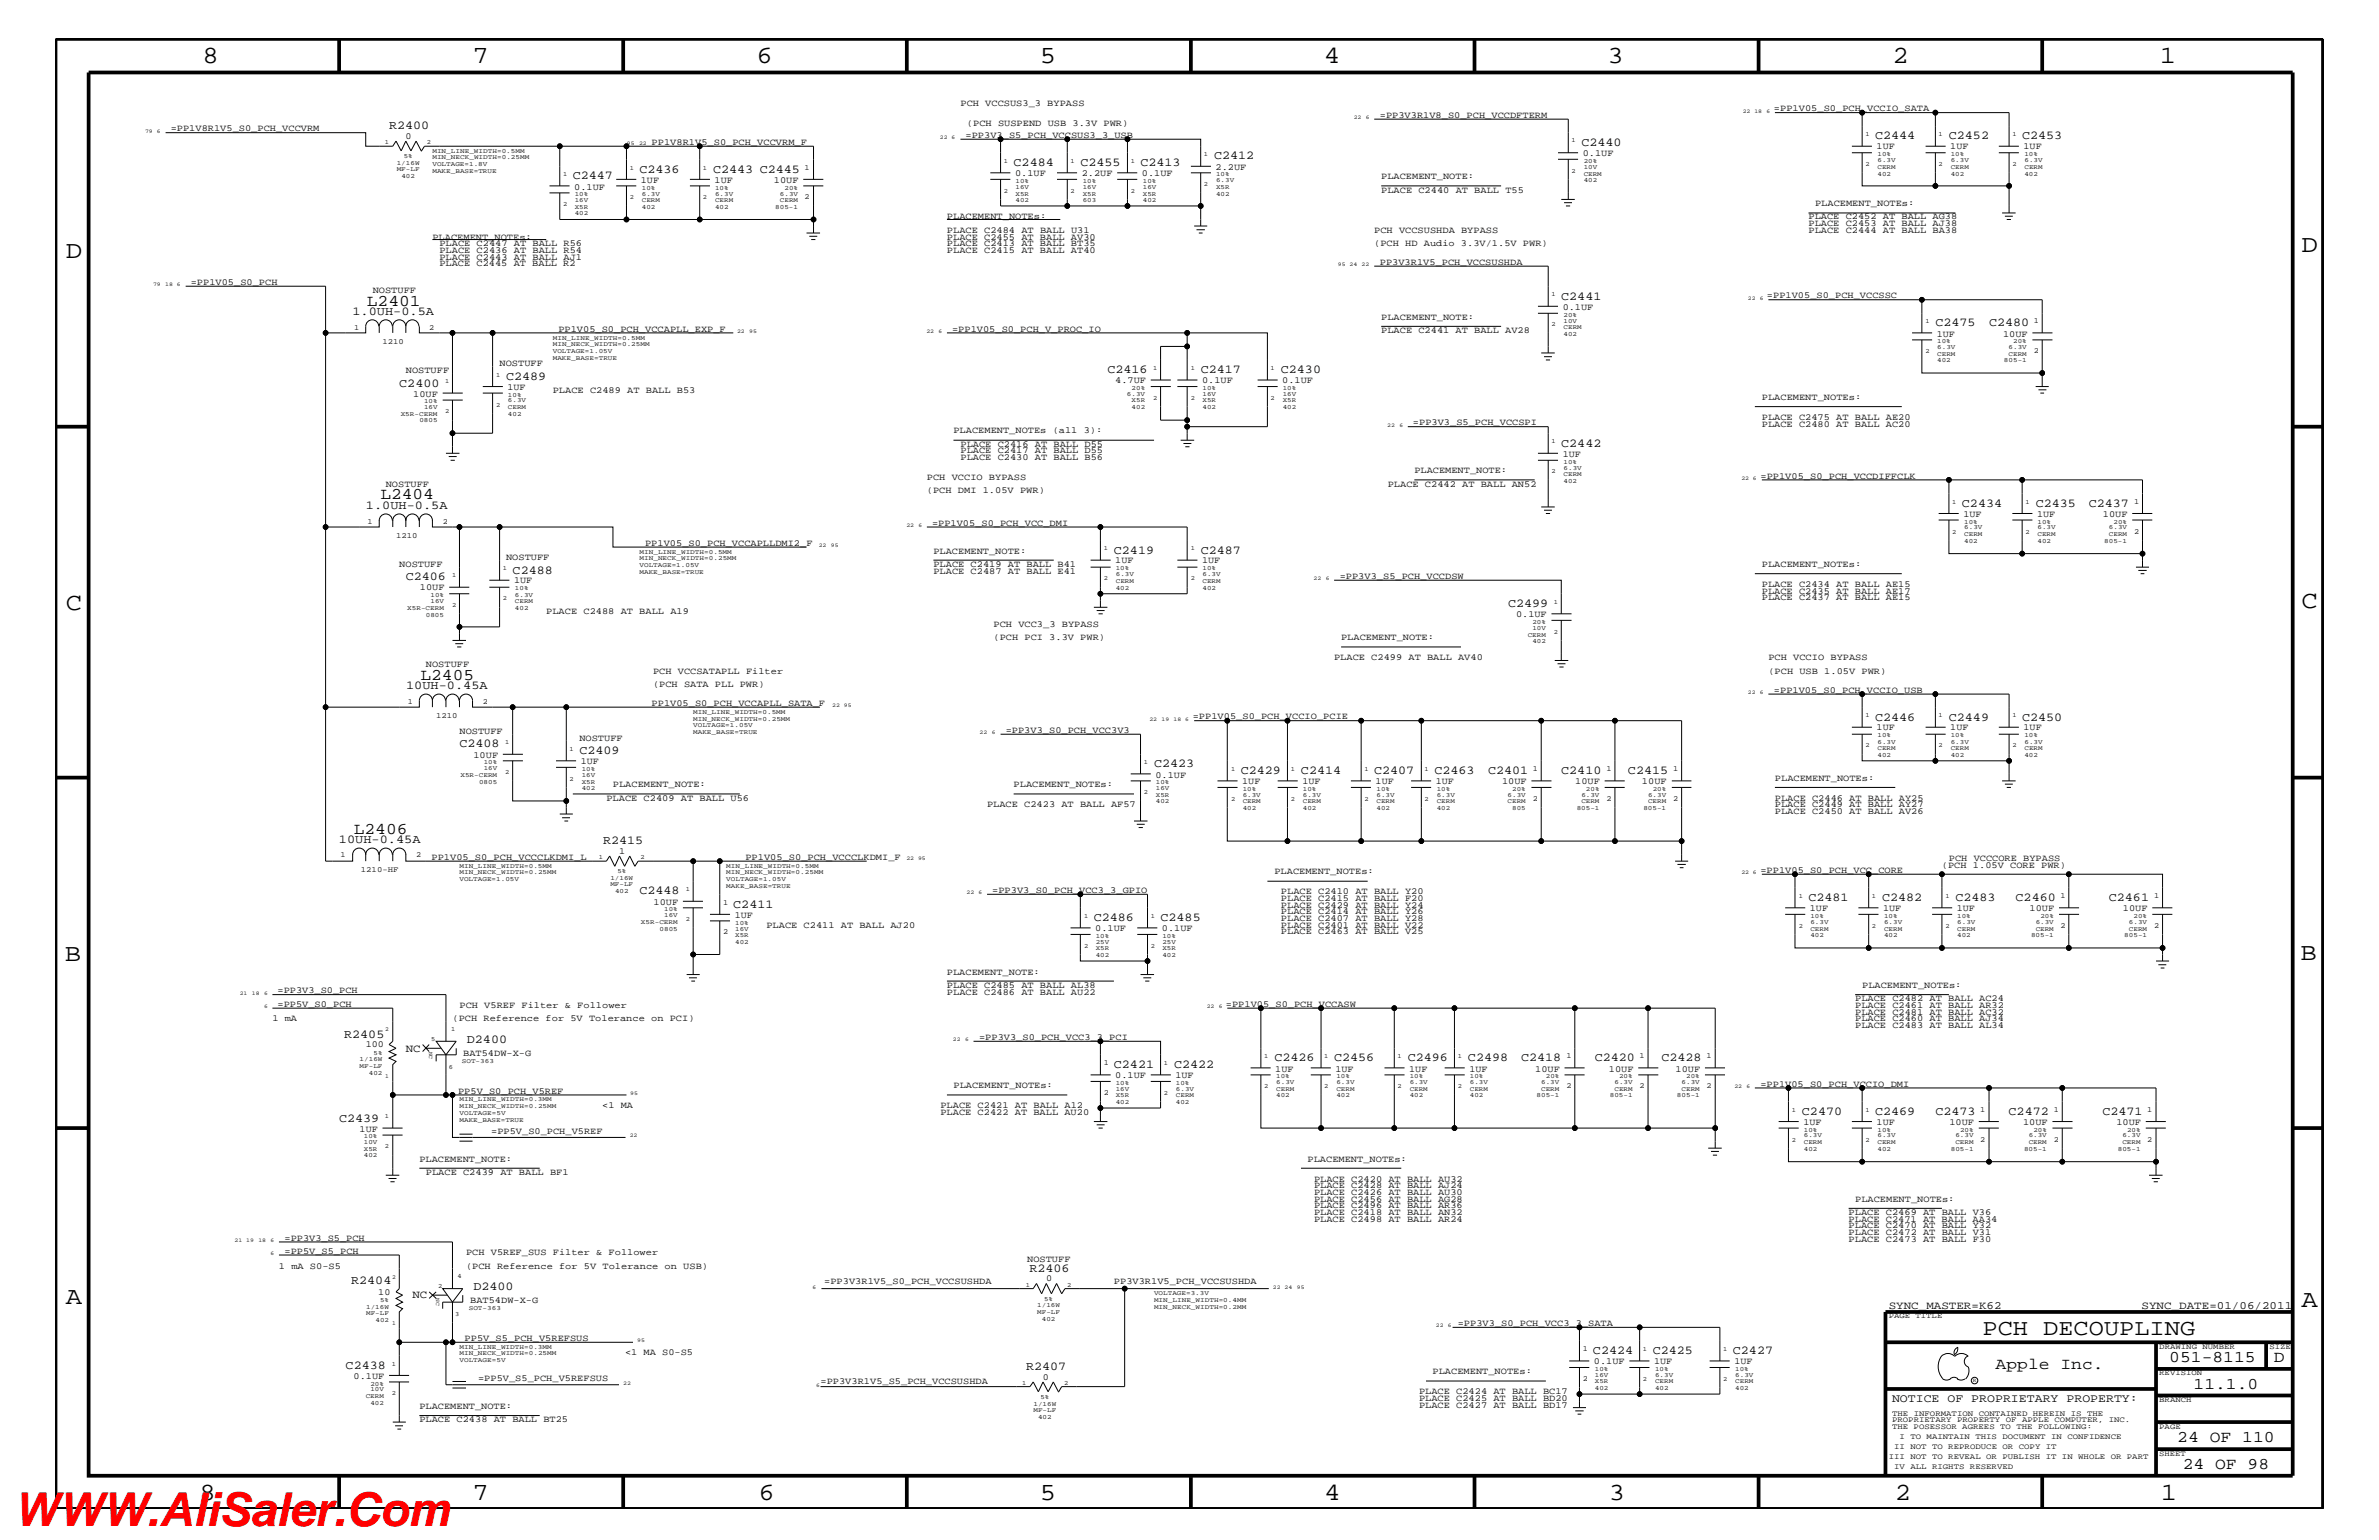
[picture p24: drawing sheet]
<svg xmlns="http://www.w3.org/2000/svg" width="432mm" height="279mm" viewBox="0 0 432 279" stroke-linecap="round" stroke-linejoin="round" font-family="sans-serif">
<defs><g id="words">
<text font-size="8.5" fill="#f00" x="2.5" y="276.8">WWW.AliSaler.Com</text>
<g font-size="4.5">
<text x="36.7" y="11.5">8</text>
<text x="85.8" y="11.5">7</text>
<text x="137.3" y="11.5">6</text>
<text x="188.7" y="11.5">5</text>
<text x="240.3" y="11.5">4</text>
<text x="291.8" y="11.5">3</text>
<text x="343.5" y="11.5">2</text>
<text x="392" y="11.5">1</text>
<text x="11.9" y="46.8">D</text>
<text x="417.8" y="45.7">D</text>
<text x="11.9" y="110.6">C</text>
<text x="417.7" y="110.3">C</text>
<text x="11.8" y="174.3">B</text>
<text x="417.6" y="174.2">B</text>
<text x="11.9" y="236.7">A</text>
<text x="417.7" y="237.1">A</text>
<text x="36.2" y="272.1">8</text>
<text x="85.8" y="272.1">7</text>
<text x="137.7" y="272.1">6</text>
<text x="188.7" y="272.1">5</text>
<text x="240.4" y="272.1">4</text>
<text x="292" y="272.1">3</text>
<text x="343.9" y="272.1">2</text>
<text x="392.2" y="272.1">1</text>
</g>
<text font-size="4.1" x="359.8" y="242.3">PCH DECOUPLING</text>
<g font-size="3">
<text x="66.6" y="55.5">L2401</text>
<text x="69" y="90.6">L2404</text>
<text x="76.3" y="123.4">L2405</text>
<text x="64.2" y="151.2">L2406</text>
<text x="362.2" y="248.4">Apple Inc.</text>
<text x="393.7" y="247.1">051-8115</text>
<text x="398.1" y="252">11.1.0</text>
<text x="412.7" y="247.1">D</text>
<text x="395.2" y="261.6">24 OF 110</text>
<text x="396.2" y="266.6">24 OF 98</text>
</g>
<g font-size="2.2">
<text x="70.6" y="23.5">R2400</text>
<text x="220.4" y="28.9">C2412</text>
<text x="287" y="26.5">C2440</text>
<text x="340.4" y="25.3">C2444</text>
<text x="353.7" y="25.3">C2452</text>
<text x="367" y="25.3">C2453</text>
<text x="104" y="32.5">C2447</text>
<text x="116.1" y="31.4">C2436</text>
<text x="129.5" y="31.4">C2443 C2445</text>
<text x="184" y="30.2">C2484</text>
<text x="196.1" y="30.2">C2455</text>
<text x="207" y="30.2">C2413</text>
<text x="64" y="57.2">1.0UH-0.5A</text>
<text x="283.4" y="54.4">C2441</text>
<text x="351.3" y="59.2">C2475</text>
<text x="361" y="59.2">C2480</text>
<text x="72.5" y="70.1">C2400</text>
<text x="91.9" y="68.9">C2489</text>
<text x="201" y="67.7">C2416</text>
<text x="217.9" y="67.7">C2417</text>
<text x="232.5" y="67.7">C2430</text>
<text x="283.4" y="81.1">C2442</text>
<text x="66.4" y="92.3">1.0UH-0.5A</text>
<text x="356.1" y="92">C2434</text>
<text x="369.5" y="92">C2435</text>
<text x="379.1" y="92">C2437</text>
<text x="202.2" y="100.4">C2419</text>
<text x="217.9" y="100.4">C2487</text>
<text x="73.7" y="105.3">C2406</text>
<text x="93" y="104.1">C2488</text>
<text x="273.7" y="110.2">C2499</text>
<text x="73.7" y="125.1">10UH-0.45A</text>
<text x="340.4" y="130.8">C2446</text>
<text x="353.7" y="130.8">C2449</text>
<text x="367" y="130.8">C2450</text>
<text x="83.4" y="135.6">C2408</text>
<text x="105.2" y="136.8">C2409</text>
<text x="209.5" y="139.2">C2423</text>
<text x="225.2" y="140.4">C2429</text>
<text x="236.1" y="140.4">C2414</text>
<text x="249.4" y="140.4">C2407</text>
<text x="260.3" y="140.4">C2463</text>
<text x="270.1" y="140.4">C2401</text>
<text x="283.4" y="140.4">C2410</text>
<text x="295.5" y="140.4">C2415</text>
<text x="61.5" y="152.9">10UH-0.45A</text>
<text x="109.5" y="153.2">R2415</text>
<text x="116.1" y="162.2">C2448</text>
<text x="133.1" y="164.7">C2411</text>
<text x="198.5" y="167.1">C2486</text>
<text x="210.7" y="167.1">C2485</text>
<text x="328.3" y="163.5">C2481</text>
<text x="341.6" y="163.5">C2482</text>
<text x="354.9" y="163.5">C2483</text>
<text x="365.8" y="163.5">C2460</text>
<text x="382.8" y="163.5">C2461</text>
<text x="62.5" y="188.2">R2405</text>
<text x="84.8" y="189.2">D2400</text>
<text x="202.2" y="193.7">C2421</text>
<text x="213.1" y="193.7">C2422</text>
<text x="231.3" y="192.6">C2426</text>
<text x="242.1" y="192.6">C2456</text>
<text x="255.5" y="192.6">C2496</text>
<text x="266.4" y="192.6">C2498</text>
<text x="276.1" y="192.6">C2418</text>
<text x="289.5" y="192.6">C2420</text>
<text x="301.6" y="192.6">C2428</text>
<text x="61.6" y="203.5">C2439</text>
<text x="327.1" y="202.3">C2470</text>
<text x="340.4" y="202.3">C2469</text>
<text x="351.3" y="202.3">C2473</text>
<text x="364.6" y="202.3">C2472</text>
<text x="381.6" y="202.3">C2471</text>
<text x="63.8" y="233">R2404</text>
<text x="186.9" y="230.7">R2406</text>
<text x="85.9" y="234">D2400</text>
<text x="289.1" y="245.6">C2424</text>
<text x="300" y="245.6">C2425</text>
<text x="314.5" y="245.6">C2427</text>
<text x="62.7" y="248.4">C2438</text>
<text x="186.3" y="248.6">R2407</text>
</g>
<text font-size="2.1" x="343.4" y="254.4">NOTICE OF PROPRIETARY PROPERTY:</text>
<g font-size="2">
<text x="73.7" y="190.8">NC</text>
<text x="74.8" y="235.6">NC</text>
<text x="342.8" y="237.4">SYNC_MASTER=K62</text>
<text x="388.7" y="237.4">SYNC_DATE=01/06/2011</text>
</g>
<g font-size="1.7">
<text x="31" y="23.8">=PP1V8R1V5_S0_PCH_VCCVRM</text>
<text x="174.3" y="19.2">PCH VCCSUS3_3 BYPASS</text>
<text x="175.5" y="22.9">(PCH SUSPEND USB 3.3V PWR)</text>
<text x="250.4" y="21.4">=PP3V3R1V8_S0_PCH_VCCDFTERM</text>
<text x="322" y="20.2">=PP1V05_S0_PCH_VCCIO_SATA</text>
<text x="73.6" y="25.2">0</text>
<text x="118.3" y="26.3">PP1V8R1V5_S0_PCH_VCCVRM_F</text>
<text x="175.3" y="25">=PP3V3_S5_PCH_VCCSUS3_3_USB</text>
<text x="287.3" y="28.3">0.1UF</text>
<text x="340.6" y="27.1">1UF</text>
<text x="354" y="27.1">1UF</text>
<text x="367.3" y="27.1">1UF</text>
<text x="104.2" y="34.4">0.1UF</text>
<text x="116.3" y="33.1">1UF</text>
<text x="129.7" y="33.1">1UF</text>
<text x="140.5" y="33.1">10UF</text>
<text x="184.2" y="31.9">0.1UF</text>
<text x="196.3" y="31.9">2.2UF</text>
<text x="207.3" y="31.9">0.1UF</text>
<text x="220.6" y="30.8">2.2UF</text>
<text x="250.7" y="32.5">PLACEMENT_NOTE:</text>
<text x="250.7" y="35">PLACE C2440 AT BALL T55</text>
<text x="171.9" y="39.8">PLACEMENT_NOTEs:</text>
<text x="328.3" y="39.8">PLACE C2452 AT BALL AG38</text>
<text x="328.3" y="41">PLACE C2453 AT BALL AJ38</text>
<text x="329.4" y="37.4">PLACEMENT_NOTEs:</text>
<text x="78.5" y="43.5">PLACEMENT_NOTEs:</text>
<text x="79.8" y="47.1">PLACE C2443 AT BALL AJ1</text>
<text x="79.8" y="45.9">PLACE C2436 AT BALL R54</text>
<text x="79.8" y="44.6">PLACE C2447 AT BALL R56</text>
<text x="171.9" y="44.6">PLACE C2413 AT BALL BT35</text>
<text x="171.9" y="43.5">PLACE C2455 AT BALL AV30</text>
<text x="171.9" y="42.3">PLACE C2484 AT BALL U31</text>
<text x="171.9" y="45.9">PLACE C2415 AT BALL AT40</text>
<text x="249.4" y="44.6">(PCH HD Audio 3.3V/1.5V PWR)</text>
<text x="249.4" y="42.3">PCH VCCSUSHDA BYPASS</text>
<text x="328.3" y="42.3">PLACE C2444 AT BALL BA38</text>
<text x="34.6" y="51.7">=PP1V05_S0_PCH</text>
<text x="67.6" y="53.2">NOSTUFF</text>
<text x="79.8" y="48.3">PLACE C2445 AT BALL R2</text>
<text x="250.4" y="48">PP3V3R1V5_PCH_VCCSUSHDA</text>
<text x="250.7" y="58">PLACEMENT_NOTE:</text>
<text x="283.6" y="56.2">0.1UF</text>
<text x="320.7" y="54.1">=PP1V05_S0_PCH_VCCSSC</text>
<text x="101.3" y="60.2">PP1V05_S0_PCH_VCCAPLL_EXP_F</text>
<text x="172.8" y="60.2">=PP1V05_S0_PCH_V_PROC_IO</text>
<text x="250.7" y="60.4">PLACE C2441 AT BALL AV28</text>
<text x="351.5" y="61.1">1UF</text>
<text x="363.6" y="61.1">10UF</text>
<text x="73.7" y="67.7">NOSTUFF</text>
<text x="75" y="72">10UF</text>
<text x="90.7" y="66.5">NOSTUFF</text>
<text x="92.1" y="70.7">1UF</text>
<text x="100.3" y="71.3">PLACE C2489 AT BALL B53</text>
<text x="202.4" y="69.5">4.7UF</text>
<text x="218.2" y="69.5">0.1UF</text>
<text x="232.7" y="69.5">0.1UF</text>
<text x="256.5" y="77.2">=PP3V3_S5_PCH_VCCSPI</text>
<text x="319.8" y="72.6">PLACEMENT_NOTEs:</text>
<text x="319.8" y="77.4">PLACE C2480 AT BALL AC20</text>
<text x="319.8" y="76.2">PLACE C2475 AT BALL AE20</text>
<text x="173.1" y="78.6">PLACEMENT_NOTEs (all 3):</text>
<text x="174.3" y="82.2">PLACE C2417 AT BALL D55</text>
<text x="174.3" y="81.1">PLACE C2416 AT BALL D55</text>
<text x="174.3" y="83.5">PLACE C2430 AT BALL B56</text>
<text x="283.6" y="82.8">1UF</text>
<text x="70" y="88.3">NOSTUFF</text>
<text x="168.2" y="89.5">(PCH DMI 1.05V PWR)</text>
<text x="168.2" y="87.1">PCH VCCIO BYPASS</text>
<text x="251.9" y="88.3">PLACE C2442 AT BALL AN52</text>
<text x="256.7" y="85.9">PLACEMENT_NOTE:</text>
<text x="319.5" y="86.9">=PP1V05_S0_PCH_VCCDIFFCLK</text>
<text x="169.2" y="95.4">=PP1V05_S0_PCH_VCC_DMI</text>
<text x="356.4" y="93.8">1UF</text>
<text x="369.7" y="93.8">1UF</text>
<text x="381.7" y="93.8">10UF</text>
<text x="91.9" y="101.6">NOSTUFF</text>
<text x="117.1" y="99">PP1V05_S0_PCH_VCCAPLLDMI2_F</text>
<text x="169.4" y="100.4">PLACEMENT_NOTE:</text>
<text x="72.5" y="102.9">NOSTUFF</text>
<text x="76.2" y="107.1">10UF</text>
<text x="93.3" y="105.9">1UF</text>
<text x="169.4" y="102.9">PLACE C2419 AT BALL B41</text>
<text x="169.4" y="104.1">PLACE C2487 AT BALL E41</text>
<text x="202.4" y="102.2">1UF</text>
<text x="218.2" y="102.2">1UF</text>
<text x="243.2" y="105">=PP3V3_S5_PCH_VCCDSW</text>
<text x="319.8" y="102.9">PLACEMENT_NOTEs:</text>
<text x="319.8" y="107.7">PLACE C2435 AT BALL AE17</text>
<text x="319.8" y="106.5">PLACE C2434 AT BALL AE15</text>
<text x="99.1" y="111.4">PLACE C2488 AT BALL A19</text>
<text x="180.3" y="113.7">PCH VCC3_3 BYPASS</text>
<text x="275.2" y="112">0.1UF</text>
<text x="319.8" y="108.9">PLACE C2437 AT BALL AE15</text>
<text x="180.3" y="116.2">(PCH PCI 3.3V PWR)</text>
<text x="242.1" y="119.8">PLACE C2499 AT BALL AV40</text>
<text x="243.4" y="116.2">PLACEMENT_NOTE:</text>
<text x="321" y="119.8">PCH VCCIO BYPASS</text>
<text x="77.3" y="121">NOSTUFF</text>
<text x="118.5" y="122.3">PCH VCCSATAPLL Filter</text>
<text x="118.5" y="124.7">(PCH SATA PLL PWR)</text>
<text x="321" y="122.3">(PCH USB 1.05V PWR)</text>
<text x="322" y="125.7">=PP1V05_S0_PCH_VCCIO_USB</text>
<text x="118.3" y="128">PP1V05_S0_PCH_VCCAPLL_SATA_F</text>
<text x="216.5" y="130.5">=PP1V05_S0_PCH_VCCIO_PCIE</text>
<text x="83.4" y="133.2">NOSTUFF</text>
<text x="85.9" y="137.4">10UF</text>
<text x="105.2" y="134.4">NOSTUFF</text>
<text x="182.5" y="133">=PP3V3_S0_PCH_VCC3V3</text>
<text x="340.6" y="132.5">1UF</text>
<text x="354" y="132.5">1UF</text>
<text x="367.3" y="132.5">1UF</text>
<text x="105.4" y="138.6">1UF</text>
<text x="111.3" y="142.9">PLACEMENT_NOTE:</text>
<text x="184" y="142.9">PLACEMENT_NOTEs:</text>
<text x="209.7" y="141.1">0.1UF</text>
<text x="225.5" y="142.3">1UF</text>
<text x="236.4" y="142.3">1UF</text>
<text x="249.7" y="142.3">1UF</text>
<text x="260.6" y="142.3">1UF</text>
<text x="272.6" y="142.3">10UF</text>
<text x="285.9" y="142.3">10UF</text>
<text x="298" y="142.3">10UF</text>
<text x="322.2" y="141.7">PLACEMENT_NOTEs:</text>
<text x="110.1" y="145.3">PLACE C2409 AT BALL U56</text>
<text x="179.2" y="146.5">PLACE C2423 AT BALL AF57</text>
<text x="322.2" y="147.7">PLACE C2450 AT BALL AV26</text>
<text x="322.2" y="146.5">PLACE C2449 AT BALL AY27</text>
<text x="322.2" y="145.3">PLACE C2446 AT BALL AY25</text>
<text x="78.3" y="156">PP1V05_S0_PCH_VCCCLKDMI_L</text>
<text x="112.4" y="154.9">1</text>
<text x="135.3" y="156">PP1V05_S0_PCH_VCCCLKDMI_F</text>
<text x="180.1" y="162">=PP3V3_S0_PCH_VCC3_3_GPIO</text>
<text x="231.3" y="158.6">PLACEMENT_NOTEs:</text>
<text x="319.5" y="158.4">=PP1V05_S0_PCH_VCC_CORE</text>
<text x="352.5" y="157.4">(PCH 1.05V CORE PWR)</text>
<text x="353.7" y="156.2">PCH VCCCORE BYPASS</text>
<text x="118.6" y="164.1">10UF</text>
<text x="133.3" y="166.5">1UF</text>
<text x="232.5" y="162.2">PLACE C2410 AT BALL Y20</text>
<text x="232.5" y="165.9">PLACE C2414 AT BALL Y26</text>
<text x="232.5" y="167.1">PLACE C2407 AT BALL Y28</text>
<text x="232.5" y="163.5">PLACE C2415 AT BALL F20</text>
<text x="232.5" y="164.7">PLACE C2429 AT BALL Y24</text>
<text x="328.5" y="165.3">1UF</text>
<text x="341.8" y="165.3">1UF</text>
<text x="355.2" y="165.3">1UF</text>
<text x="368.4" y="165.3">10UF</text>
<text x="385.3" y="165.3">10UF</text>
<text x="139.1" y="168.3">PLACE C2411 AT BALL AJ20</text>
<text x="198.8" y="168.9">0.1UF</text>
<text x="210.9" y="168.9">0.1UF</text>
<text x="232.5" y="169.5">PLACE C2463 AT BALL V25</text>
<text x="232.5" y="168.3">PLACE C2401 AT BALL V22</text>
<text x="171.9" y="176.8">PLACEMENT_NOTE:</text>
<text x="171.9" y="179.3">PLACE C2485 AT BALL AL38</text>
<text x="338" y="179.3">PLACEMENT_NOTEs:</text>
<text x="49.4" y="185.3">1 mA</text>
<text x="50.4" y="182.7">=PP5V_S0_PCH</text>
<text x="50.4" y="180.2">=PP3V3_S0_PCH</text>
<text x="82.1" y="185.3">(PCH Reference for 5V Tolerance on PCI)</text>
<text x="83.4" y="182.9">PCH V5REF Filter &amp; Follower</text>
<text x="171.9" y="180.5">PLACE C2486 AT BALL AU22</text>
<text x="222.5" y="182.7">=PP1V05_S0_PCH_VCCASW</text>
<text x="336.7" y="182.9">PLACE C2461 AT BALL AR32</text>
<text x="336.7" y="185.3">PLACE C2460 AT BALL AJ34</text>
<text x="336.7" y="181.6">PLACE C2482 AT BALL AC24</text>
<text x="336.7" y="184.1">PLACE C2481 AT BALL AC32</text>
<text x="66.4" y="190">100</text>
<text x="84.1" y="191.6">BAT54DW-X-G</text>
<text x="177.7" y="188.7">=PP3V3_S0_PCH_VCC3_3_PCI</text>
<text x="336.7" y="186.5">PLACE C2483 AT BALL AL34</text>
<text x="173.1" y="197.4">PLACEMENT_NOTEs:</text>
<text x="202.4" y="195.6">0.1UF</text>
<text x="213.4" y="195.6">1UF</text>
<text x="231.5" y="194.4">1UF</text>
<text x="242.4" y="194.4">1UF</text>
<text x="255.8" y="194.4">1UF</text>
<text x="266.7" y="194.4">1UF</text>
<text x="278.6" y="194.4">10UF</text>
<text x="292" y="194.4">10UF</text>
<text x="304.1" y="194.4">10UF</text>
<text x="319.5" y="197.2">=PP1V05_S0_PCH_VCCIO_DMI</text>
<text x="83.1" y="198.4">PP5V_S0_PCH_V5REF</text>
<text x="109.3" y="201">&lt;1 MA</text>
<text x="170.7" y="201">PLACE C2421 AT BALL A12</text>
<text x="170.7" y="202.3">PLACE C2422 AT BALL AU20</text>
<text x="65.3" y="205.3">1UF</text>
<text x="89.2" y="205.7">=PP5V_S0_PCH_V5REF</text>
<text x="327.3" y="204.1">1UF</text>
<text x="340.6" y="204.1">1UF</text>
<text x="353.8" y="204.1">10UF</text>
<text x="367.2" y="204.1">10UF</text>
<text x="384.1" y="204.1">10UF</text>
<text x="76.1" y="210.8">PLACEMENT_NOTE:</text>
<text x="77.3" y="213.2">PLACE C2439 AT BALL BF1</text>
<text x="237.3" y="210.8">PLACEMENT_NOTEs:</text>
<text x="238.5" y="215.6">PLACE C2428 AT BALL AJ24</text>
<text x="238.5" y="214.4">PLACE C2420 AT BALL AU32</text>
<text x="238.5" y="220.4">PLACE C2418 AT BALL AN32</text>
<text x="238.5" y="221.7">PLACE C2498 AT BALL AR24</text>
<text x="238.5" y="219.2">PLACE C2496 AT BALL AR36</text>
<text x="238.5" y="218">PLACE C2456 AT BALL AG28</text>
<text x="238.5" y="216.9">PLACE C2426 AT BALL AU30</text>
<text x="335.5" y="221.7">PLACE C2471 AT BALL AA34</text>
<text x="335.5" y="220.4">PLACE C2469 AT BALL V36</text>
<text x="336.7" y="218">PLACEMENT_NOTEs:</text>
<text x="51.6" y="227.5">=PP5V_S5_PCH</text>
<text x="51.6" y="225.1">=PP3V3_S5_PCH</text>
<text x="84.6" y="227.7">PCH V5REF_SUS Filter &amp; Follower</text>
<text x="335.5" y="224.1">PLACE C2472 AT BALL V31</text>
<text x="335.5" y="222.9">PLACE C2470 AT BALL Y32</text>
<text x="335.5" y="225.3">PLACE C2473 AT BALL F30</text>
<text x="50.6" y="230.2">1 mA S0-S5</text>
<text x="84.6" y="230.2">(PCH Reference for 5V Tolerance on USB)</text>
<text x="149.6" y="233">=PP3V3R1V5_S0_PCH_VCCSUSHDA</text>
<text x="186.4" y="229">NOSTUFF</text>
<text x="189.9" y="232.4">0</text>
<text x="202.2" y="233">PP3V3R1V5_PCH_VCCSUSHDA</text>
<text x="68.7" y="234.9">10</text>
<text x="85.3" y="236.4">BAT54DW-X-G</text>
<text x="84.3" y="243.3">PP5V_S5_PCH_V5REFSUS</text>
<text x="113.5" y="245.9">&lt;1 MA S0-S5</text>
<text x="264.6" y="240.6">=PP3V3_S0_PCH_VCC3_3_SATA</text>
<text x="64.2" y="250.1">0.1UF</text>
<text x="86.8" y="250.6">=PP5V_S5_PCH_V5REFSUS</text>
<text x="148.9" y="251.1">=PP3V3R1V5_S5_PCH_VCCSUSHDA</text>
<text x="189.3" y="250.3">0</text>
<text x="260" y="249.3">PLACEMENT_NOTEs:</text>
<text x="289.3" y="247.5">0.1UF</text>
<text x="300.2" y="247.5">1UF</text>
<text x="314.8" y="247.5">1UF</text>
<text x="76.1" y="255.6">PLACEMENT_NOTE:</text>
<text x="257.6" y="254.2">PLACE C2425 AT BALL BD20</text>
<text x="257.6" y="252.9">PLACE C2424 AT BALL BC17</text>
<text x="257.6" y="255.4">PLACE C2427 AT BALL BD17</text>
<text x="76.1" y="258">PLACE C2438 AT BALL BT25</text>
</g>
<g font-size="1.4">
<text x="146" y="30.8">1</text>
<text x="146" y="36.2">2</text>
<text x="64.3" y="59.8">1</text>
<text x="77.9" y="59.8">2</text>
<text x="369.1" y="58.6">1</text>
<text x="69.4" y="62.3">1210</text>
<text x="369.1" y="64">2</text>
<text x="66.7" y="95">1</text>
<text x="80.3" y="95">2</text>
<text x="387.3" y="91.4">1</text>
<text x="71.9" y="97.6">1210</text>
<text x="387.3" y="96.8">2</text>
<text x="74" y="127.7">1</text>
<text x="79.2" y="130.2">1210</text>
<text x="87.6" y="127.7">2</text>
<text x="278.2" y="139.8">1</text>
<text x="291.6" y="139.8">1</text>
<text x="303.7" y="139.8">1</text>
<text x="278.2" y="145.3">2</text>
<text x="291.6" y="145.3">2</text>
<text x="303.7" y="145.3">2</text>
<text x="61.8" y="155.6">1</text>
<text x="75.5" y="155.6">2</text>
<text x="65.5" y="158.2">1210-HF</text>
<text x="131.2" y="164.1">1</text>
<text x="374" y="162.8">1</text>
<text x="391" y="162.8">1</text>
<text x="131.2" y="169.5">2</text>
<text x="374" y="168.3">2</text>
<text x="391" y="168.3">2</text>
<text x="284.3" y="192">1</text>
<text x="297.6" y="192">1</text>
<text x="309.7" y="192">1</text>
<text x="200.3" y="193.2">1</text>
<text x="284.3" y="197.4">2</text>
<text x="297.6" y="197.4">2</text>
<text x="309.7" y="197.4">2</text>
<text x="200.3" y="198.7">2</text>
<text x="359.4" y="201.7">1</text>
<text x="372.8" y="201.7">1</text>
<text x="389.7" y="201.7">1</text>
<text x="359.4" y="207.1">2</text>
<text x="372.8" y="207.1">2</text>
<text x="389.7" y="207.1">2</text>
<text x="342.8" y="239.2">PAGE TITLE</text>
<text x="287.3" y="245.1">1</text>
<text x="391.9" y="244.7">DRAWING NUMBER</text>
<text x="411.9" y="244.7">SIZE</text>
<text x="287.3" y="250.6">2</text>
<text x="391.9" y="249.5">REVISION</text>
<text x="343.4" y="256.8">THE INFORMATION CONTAINED HEREIN IS THE</text>
<text x="391.9" y="254.4">BRANCH</text>
<text x="343.4" y="259.3">THE POSESSOR AGREES TO THE FOLLOWING:</text>
<text x="343.4" y="258">PROPRIETARY PROPERTY OF APPLE COMPUTER, INC.</text>
<text x="343.8" y="262.9">II NOT TO REPRODUCE OR COPY IT</text>
<text x="344.8" y="261.1">I TO MAINTAIN THIS DOCUMENT IN CONFIDENCE</text>
<text x="391.9" y="259.3">PAGE</text>
<text x="342.8" y="264.7">III NOT TO REVEAL OR PUBLISH IT IN WHOLE OR PART</text>
<text x="343.8" y="266.6">IV ALL RIGHTS RESERVED</text>
<text x="391.9" y="264.1">SHEET</text>
</g>
<g font-size="1.2">
<text x="69.8" y="26.1">1</text>
<text x="72" y="29.9">1/16W</text>
<text x="73.3" y="28.6">5%</text>
<text x="77.5" y="26.1">2</text>
<text x="78.5" y="27.7">MIN_LINE_WIDTH=0.5MM</text>
<text x="78.5" y="28.9">MIN_NECK_WIDTH=0.25MM</text>
<text x="182.2" y="29.5">1</text>
<text x="194.3" y="29.5">1</text>
<text x="205.2" y="29.5">1</text>
<text x="218.5" y="28.3">1</text>
<text x="285.2" y="25.9">1</text>
<text x="287.4" y="29.5">20%</text>
<text x="338.6" y="24.7">1</text>
<text x="340.8" y="29.4">6.3V</text>
<text x="340.8" y="28.3">10%</text>
<text x="351.9" y="24.7">1</text>
<text x="354.1" y="28.3">10%</text>
<text x="354.1" y="29.4">6.3V</text>
<text x="365.3" y="24.7">1</text>
<text x="367.5" y="28.3">10%</text>
<text x="367.5" y="29.4">6.3V</text>
<text x="72" y="31.1">MF-LF</text>
<text x="72.9" y="32.3">402</text>
<text x="78.5" y="31.4">MAKE_BASE=TRUE</text>
<text x="78.5" y="30.2">VOLTAGE=1.8V</text>
<text x="102.2" y="31.9">1</text>
<text x="104.3" y="35.6">10%</text>
<text x="114.3" y="30.8">1</text>
<text x="116.5" y="35.5">6.3V</text>
<text x="116.5" y="34.4">10%</text>
<text x="127.6" y="30.8">1</text>
<text x="129.8" y="34.4">10%</text>
<text x="129.8" y="35.5">6.3V</text>
<text x="141.6" y="35.5">6.3V</text>
<text x="142.4" y="34.4">20%</text>
<text x="182.2" y="35">2</text>
<text x="184.3" y="34.2">16V</text>
<text x="184.3" y="35.5">X5R</text>
<text x="184.3" y="33.1">10%</text>
<text x="194.3" y="35">2</text>
<text x="196.5" y="34.2">16V</text>
<text x="196.5" y="33.1">10%</text>
<text x="196.5" y="35.5">X5R</text>
<text x="205.2" y="35">2</text>
<text x="207.4" y="35.5">X5R</text>
<text x="207.4" y="34.2">16V</text>
<text x="207.4" y="33.1">10%</text>
<text x="218.5" y="33.7">2</text>
<text x="220.7" y="35.5">402</text>
<text x="220.7" y="31.9">10%</text>
<text x="220.7" y="34.2">X5R</text>
<text x="220.7" y="33">6.3V</text>
<text x="285.2" y="31.4">2</text>
<text x="287.4" y="30.6">10V</text>
<text x="287.4" y="31.9">CERM</text>
<text x="287.4" y="33">402</text>
<text x="338.6" y="30.2">2</text>
<text x="340.8" y="30.6">CERM</text>
<text x="340.8" y="31.9">402</text>
<text x="351.9" y="30.2">2</text>
<text x="354.1" y="31.9">402</text>
<text x="354.1" y="30.6">CERM</text>
<text x="365.3" y="30.2">2</text>
<text x="367.5" y="31.9">402</text>
<text x="367.5" y="30.6">CERM</text>
<text x="102.2" y="37.4">2</text>
<text x="104.3" y="39.1">402</text>
<text x="104.3" y="37.9">X5R</text>
<text x="104.3" y="36.7">16V</text>
<text x="114.3" y="36.2">2</text>
<text x="116.5" y="37.9">402</text>
<text x="116.5" y="36.7">CERM</text>
<text x="127.6" y="36.2">2</text>
<text x="129.8" y="36.7">CERM</text>
<text x="129.8" y="37.9">402</text>
<text x="140.7" y="37.9">805-1</text>
<text x="141.6" y="36.7">CERM</text>
<text x="184.3" y="36.7">402</text>
<text x="196.5" y="36.7">603</text>
<text x="207.4" y="36.7">402</text>
<text x="281.6" y="53.8">1</text>
<text x="281.6" y="59.2">2</text>
<text x="283.8" y="58.5">10V</text>
<text x="283.8" y="59.7">CERM</text>
<text x="283.8" y="57.4">20%</text>
<text x="349.5" y="58.6">1</text>
<text x="100.3" y="64">VOLTAGE=1.05V</text>
<text x="100.3" y="61.7">MIN_LINE_WIDTH=0.5MM</text>
<text x="100.3" y="65.3">MAKE_BASE=TRUE</text>
<text x="100.3" y="62.9">MIN_NECK_WIDTH=0.25MM</text>
<text x="283.8" y="60.9">402</text>
<text x="349.5" y="64">2</text>
<text x="351.6" y="62.3">10%</text>
<text x="351.6" y="63.4">6.3V</text>
<text x="351.6" y="64.5">CERM</text>
<text x="351.6" y="65.7">402</text>
<text x="363.7" y="65.7">805-1</text>
<text x="364.6" y="64.5">CERM</text>
<text x="364.6" y="63.4">6.3V</text>
<text x="365.4" y="62.3">20%</text>
<text x="80.8" y="69.5">1</text>
<text x="90.1" y="68.4">1</text>
<text x="92.2" y="72">10%</text>
<text x="204.6" y="71.8">6.3V</text>
<text x="205.4" y="70.7">20%</text>
<text x="209.3" y="67.1">1</text>
<text x="216.2" y="67.1">1</text>
<text x="218.3" y="71.8">16V</text>
<text x="218.3" y="70.7">10%</text>
<text x="230.6" y="67.1">1</text>
<text x="232.8" y="70.7">10%</text>
<text x="232.8" y="71.8">16V</text>
<text x="72.7" y="75.5">X5R-CERM</text>
<text x="76.1" y="76.7">0805</text>
<text x="77" y="73.2">10%</text>
<text x="77" y="74.3">16V</text>
<text x="80.8" y="75">2</text>
<text x="90.1" y="73.8">2</text>
<text x="92.2" y="73">6.3V</text>
<text x="92.2" y="74.3">CERM</text>
<text x="92.2" y="75.5">402</text>
<text x="205.4" y="74.3">402</text>
<text x="205.4" y="73">X5R</text>
<text x="209.3" y="72.6">2</text>
<text x="216.2" y="72.6">2</text>
<text x="218.3" y="73">X5R</text>
<text x="218.3" y="74.3">402</text>
<text x="230.6" y="72.6">2</text>
<text x="232.8" y="73">X5R</text>
<text x="232.8" y="74.3">402</text>
<text x="281.6" y="80.5">1</text>
<text x="281.6" y="85.9">2</text>
<text x="283.8" y="87.6">402</text>
<text x="283.8" y="84.1">10%</text>
<text x="283.8" y="85.2">6.3V</text>
<text x="283.8" y="86.4">CERM</text>
<text x="354.3" y="91.4">1</text>
<text x="356.5" y="95">10%</text>
<text x="367.6" y="91.4">1</text>
<text x="369.8" y="95">10%</text>
<text x="383.6" y="95">20%</text>
<text x="116.1" y="100.4">MIN_LINE_WIDTH=0.5MM</text>
<text x="116.1" y="101.6">MIN_NECK_WIDTH=0.25MM</text>
<text x="200.3" y="99.9">1</text>
<text x="216.2" y="99.9">1</text>
<text x="354.3" y="96.8">2</text>
<text x="356.5" y="97.3">CERM</text>
<text x="356.5" y="98.5">402</text>
<text x="356.5" y="96">6.3V</text>
<text x="367.6" y="96.8">2</text>
<text x="369.8" y="97.3">CERM</text>
<text x="369.8" y="98.5">402</text>
<text x="369.8" y="96">6.3V</text>
<text x="381.9" y="98.5">805-1</text>
<text x="382.8" y="96">6.3V</text>
<text x="382.8" y="97.3">CERM</text>
<text x="82" y="104.7">1</text>
<text x="91.3" y="103.5">1</text>
<text x="93.5" y="107.1">10%</text>
<text x="116.1" y="102.9">VOLTAGE=1.05V</text>
<text x="116.1" y="104.1">MAKE_BASE=TRUE</text>
<text x="200.3" y="105.3">2</text>
<text x="202.5" y="105.8">CERM</text>
<text x="202.5" y="104.6">6.3V</text>
<text x="202.5" y="103.5">10%</text>
<text x="202.5" y="107">402</text>
<text x="216.2" y="105.3">2</text>
<text x="218.3" y="104.6">6.3V</text>
<text x="218.3" y="105.8">CERM</text>
<text x="218.3" y="107">402</text>
<text x="218.3" y="103.5">10%</text>
<text x="73.9" y="110.6">X5R-CERM</text>
<text x="77.3" y="111.9">0805</text>
<text x="78.1" y="109.4">16V</text>
<text x="78.1" y="108.3">10%</text>
<text x="82" y="110.2">2</text>
<text x="91.3" y="108.9">2</text>
<text x="93.5" y="109.4">CERM</text>
<text x="93.5" y="110.6">402</text>
<text x="93.5" y="108.2">6.3V</text>
<text x="278.1" y="113.1">20%</text>
<text x="282" y="109.5">1</text>
<text x="277.3" y="115.5">CERM</text>
<text x="278.1" y="114.2">10V</text>
<text x="278.1" y="116.7">402</text>
<text x="282" y="115">2</text>
<text x="125.8" y="130.8">MIN_NECK_WIDTH=0.25MM</text>
<text x="125.8" y="129.6">MIN_LINE_WIDTH=0.5MM</text>
<text x="125.8" y="131.9">VOLTAGE=1.05V</text>
<text x="338.6" y="130.2">1</text>
<text x="351.9" y="130.2">1</text>
<text x="365.3" y="130.2">1</text>
<text x="91.7" y="135">1</text>
<text x="103.4" y="136.2">1</text>
<text x="125.8" y="133.2">MAKE_BASE=TRUE</text>
<text x="338.6" y="135.6">2</text>
<text x="340.8" y="133.8">10%</text>
<text x="340.8" y="134.9">6.3V</text>
<text x="340.8" y="136.1">CERM</text>
<text x="340.8" y="137.3">402</text>
<text x="351.9" y="135.6">2</text>
<text x="354.1" y="134.9">6.3V</text>
<text x="354.1" y="133.8">10%</text>
<text x="354.1" y="137.3">402</text>
<text x="354.1" y="136.1">CERM</text>
<text x="365.3" y="135.6">2</text>
<text x="367.5" y="134.9">6.3V</text>
<text x="367.5" y="133.8">10%</text>
<text x="367.5" y="137.3">402</text>
<text x="367.5" y="136.1">CERM</text>
<text x="83.6" y="140.9">X5R-CERM</text>
<text x="87" y="142.2">0805</text>
<text x="87.8" y="139.7">16V</text>
<text x="87.8" y="138.6">10%</text>
<text x="91.7" y="140.4">2</text>
<text x="103.4" y="141.7">2</text>
<text x="105.6" y="142.2">X5R</text>
<text x="105.6" y="140.9">16V</text>
<text x="105.6" y="139.8">10%</text>
<text x="105.6" y="143.4">402</text>
<text x="207.6" y="138.6">1</text>
<text x="209.8" y="143.4">16V</text>
<text x="209.8" y="142.3">10%</text>
<text x="223.4" y="139.8">1</text>
<text x="225.6" y="143.5">10%</text>
<text x="234.3" y="139.8">1</text>
<text x="236.5" y="143.5">10%</text>
<text x="247.6" y="139.8">1</text>
<text x="249.9" y="143.5">10%</text>
<text x="258.6" y="139.8">1</text>
<text x="260.8" y="143.5">10%</text>
<text x="274.5" y="143.5">20%</text>
<text x="287.9" y="143.5">20%</text>
<text x="300" y="143.5">20%</text>
<text x="207.6" y="144">2</text>
<text x="209.8" y="145.7">402</text>
<text x="209.8" y="144.6">X5R</text>
<text x="223.4" y="145.3">2</text>
<text x="225.6" y="145.7">CERM</text>
<text x="225.6" y="144.6">6.3V</text>
<text x="225.6" y="147">402</text>
<text x="234.3" y="145.3">2</text>
<text x="236.5" y="145.7">CERM</text>
<text x="236.5" y="147">402</text>
<text x="236.5" y="144.6">6.3V</text>
<text x="247.6" y="145.3">2</text>
<text x="249.9" y="144.6">6.3V</text>
<text x="249.9" y="145.7">CERM</text>
<text x="249.9" y="147">402</text>
<text x="258.6" y="145.3">2</text>
<text x="260.8" y="147">402</text>
<text x="260.8" y="145.7">CERM</text>
<text x="260.8" y="144.6">6.3V</text>
<text x="273.6" y="145.7">CERM</text>
<text x="273.6" y="144.6">6.3V</text>
<text x="274.5" y="147">805</text>
<text x="286.2" y="147">805-1</text>
<text x="287" y="144.6">6.3V</text>
<text x="287" y="145.7">CERM</text>
<text x="298.3" y="147">805-1</text>
<text x="299.1" y="145.7">CERM</text>
<text x="299.1" y="144.6">6.3V</text>
<text x="108.7" y="155.8">1</text>
<text x="116.2" y="155.8">2</text>
<text x="83.4" y="157.4">MIN_LINE_WIDTH=0.5MM</text>
<text x="83.4" y="158.6">MIN_NECK_WIDTH=0.25MM</text>
<text x="83.4" y="159.9">VOLTAGE=1.05V</text>
<text x="110.8" y="160.8">MF-LF</text>
<text x="110.8" y="159.6">1/16W</text>
<text x="111.6" y="162">402</text>
<text x="112.1" y="158.4">5%</text>
<text x="124.5" y="161.7">1</text>
<text x="131.8" y="161.1">MAKE_BASE=TRUE</text>
<text x="131.8" y="157.4">MIN_LINE_WIDTH=0.5MM</text>
<text x="131.8" y="158.6">MIN_NECK_WIDTH=0.25MM</text>
<text x="131.8" y="159.9">VOLTAGE=1.05V</text>
<text x="116.3" y="167.6">X5R-CERM</text>
<text x="120.6" y="166.4">16V</text>
<text x="120.6" y="165.3">10%</text>
<text x="124.5" y="167.1">2</text>
<text x="133.4" y="167.8">10%</text>
<text x="196.8" y="166.5">1</text>
<text x="208.9" y="166.5">1</text>
<text x="326.5" y="162.8">1</text>
<text x="328.6" y="167.6">6.3V</text>
<text x="328.6" y="166.5">10%</text>
<text x="339.8" y="162.8">1</text>
<text x="342" y="166.5">10%</text>
<text x="342" y="167.6">6.3V</text>
<text x="353.1" y="162.8">1</text>
<text x="355.3" y="167.6">6.3V</text>
<text x="355.3" y="166.5">10%</text>
<text x="369.5" y="167.6">6.3V</text>
<text x="370.3" y="166.5">20%</text>
<text x="386.4" y="167.6">6.3V</text>
<text x="387.3" y="166.5">20%</text>
<text x="119.7" y="168.9">0805</text>
<text x="133.4" y="170">X5R</text>
<text x="133.4" y="168.9">16V</text>
<text x="133.4" y="171.2">402</text>
<text x="196.8" y="172">2</text>
<text x="198.9" y="171.2">25V</text>
<text x="198.9" y="173.7">402</text>
<text x="198.9" y="172.4">X5R</text>
<text x="198.9" y="170.1">10%</text>
<text x="208.9" y="172">2</text>
<text x="211" y="173.7">402</text>
<text x="211" y="171.2">25V</text>
<text x="211" y="170.1">10%</text>
<text x="211" y="172.4">X5R</text>
<text x="326.5" y="168.3">2</text>
<text x="328.6" y="170">402</text>
<text x="328.6" y="168.9">CERM</text>
<text x="339.8" y="168.3">2</text>
<text x="342" y="168.9">CERM</text>
<text x="342" y="170">402</text>
<text x="353.1" y="168.3">2</text>
<text x="355.3" y="168.9">CERM</text>
<text x="355.3" y="170">402</text>
<text x="368.6" y="170">805-1</text>
<text x="369.5" y="168.9">CERM</text>
<text x="385.6" y="170">805-1</text>
<text x="386.4" y="168.9">CERM</text>
<text x="67.8" y="191.4">5%</text>
<text x="78.2" y="188.8">5</text>
<text x="81.9" y="187">1</text>
<text x="229.4" y="192">1</text>
<text x="240.4" y="192">1</text>
<text x="253.7" y="192">1</text>
<text x="264.6" y="192">1</text>
<text x="65.3" y="193.7">MF-LF</text>
<text x="65.3" y="192.6">1/16W</text>
<text x="67" y="195">402</text>
<text x="81.4" y="193.9">6</text>
<text x="83.8" y="192.8">SOT-363</text>
<text x="202.5" y="196.8">10%</text>
<text x="202.5" y="197.9">16V</text>
<text x="211.2" y="193.2">1</text>
<text x="213.4" y="196.8">10%</text>
<text x="213.4" y="197.9">6.3V</text>
<text x="229.4" y="197.4">2</text>
<text x="231.6" y="195.6">10%</text>
<text x="231.6" y="196.7">6.3V</text>
<text x="231.6" y="197.9">CERM</text>
<text x="240.4" y="197.4">2</text>
<text x="242.6" y="196.7">6.3V</text>
<text x="242.6" y="195.6">10%</text>
<text x="242.6" y="197.9">CERM</text>
<text x="253.7" y="197.4">2</text>
<text x="255.9" y="197.9">CERM</text>
<text x="255.9" y="195.6">10%</text>
<text x="255.9" y="196.7">6.3V</text>
<text x="264.6" y="197.4">2</text>
<text x="266.8" y="195.6">10%</text>
<text x="266.8" y="196.7">6.3V</text>
<text x="266.8" y="197.9">CERM</text>
<text x="279.7" y="196.7">6.3V</text>
<text x="279.7" y="197.9">CERM</text>
<text x="280.6" y="195.6">20%</text>
<text x="293" y="197.9">CERM</text>
<text x="293" y="196.7">6.3V</text>
<text x="293.9" y="195.6">20%</text>
<text x="305.2" y="197.9">CERM</text>
<text x="305.2" y="196.7">6.3V</text>
<text x="306.1" y="195.6">20%</text>
<text x="69.8" y="202.9">1</text>
<text x="83.4" y="201">MIN_NECK_WIDTH=0.25MM</text>
<text x="83.4" y="202.3">VOLTAGE=5V</text>
<text x="83.4" y="199.8">MIN_LINE_WIDTH=0.3MM</text>
<text x="83.4" y="203.5">MAKE_BASE=TRUE</text>
<text x="202.5" y="200.3">402</text>
<text x="202.5" y="199.1">X5R</text>
<text x="211.2" y="198.7">2</text>
<text x="213.4" y="200.3">402</text>
<text x="213.4" y="199.1">CERM</text>
<text x="231.6" y="199.1">402</text>
<text x="242.6" y="199.1">402</text>
<text x="255.9" y="199.1">402</text>
<text x="266.8" y="199.1">402</text>
<text x="278.9" y="199.1">805-1</text>
<text x="292.2" y="199.1">805-1</text>
<text x="304.4" y="199.1">805-1</text>
<text x="325.2" y="201.7">1</text>
<text x="338.6" y="201.7">1</text>
<text x="66" y="208.8">X5R</text>
<text x="66" y="206.5">10%</text>
<text x="66" y="207.6">10V</text>
<text x="69.8" y="208.3">2</text>
<text x="325.2" y="207.1">2</text>
<text x="327.4" y="205.3">10%</text>
<text x="327.4" y="207.6">CERM</text>
<text x="327.4" y="206.4">6.3V</text>
<text x="327.4" y="208.8">402</text>
<text x="338.6" y="207.1">2</text>
<text x="340.8" y="208.8">402</text>
<text x="340.8" y="206.4">6.3V</text>
<text x="340.8" y="207.6">CERM</text>
<text x="340.8" y="205.3">10%</text>
<text x="354.1" y="208.8">805-1</text>
<text x="354.9" y="206.4">6.3V</text>
<text x="354.9" y="207.6">CERM</text>
<text x="355.8" y="205.3">20%</text>
<text x="367.4" y="208.8">805-1</text>
<text x="368.2" y="206.4">6.3V</text>
<text x="368.2" y="207.6">CERM</text>
<text x="369.1" y="205.3">20%</text>
<text x="384.4" y="208.8">805-1</text>
<text x="385.2" y="207.6">CERM</text>
<text x="385.2" y="206.4">6.3V</text>
<text x="386.1" y="205.3">20%</text>
<text x="66" y="210">402</text>
<text x="79.5" y="233.7">2</text>
<text x="83.1" y="231.8">4</text>
<text x="186.2" y="233.5">1</text>
<text x="193.7" y="233.5">2</text>
<text x="66.5" y="237.4">1/16W</text>
<text x="66.5" y="238.6">MF-LF</text>
<text x="68.2" y="239.9">402</text>
<text x="69" y="236.2">5%</text>
<text x="82.6" y="238.8">3</text>
<text x="85.1" y="237.7">SOT-363</text>
<text x="188.3" y="237.2">1/16W</text>
<text x="188.3" y="238.4">MF-LF</text>
<text x="189.1" y="239.6">402</text>
<text x="189.5" y="236">5%</text>
<text x="209.5" y="235">VOLTAGE=3.3V</text>
<text x="209.5" y="236.2">MIN_LINE_WIDTH=0.4MM</text>
<text x="209.5" y="237.4">MIN_NECK_WIDTH=0.2MM</text>
<text x="83.4" y="244.7">MIN_LINE_WIDTH=0.3MM</text>
<text x="83.4" y="245.9">MIN_NECK_WIDTH=0.25MM</text>
<text x="298.2" y="245.1">1</text>
<text x="312.8" y="245.1">1</text>
<text x="67.2" y="251.4">20%</text>
<text x="71.1" y="247.8">1</text>
<text x="83.4" y="247.1">VOLTAGE=5V</text>
<text x="185.5" y="251.2">1</text>
<text x="193.1" y="251.2">2</text>
<text x="289.5" y="248.7">10%</text>
<text x="289.5" y="251">X5R</text>
<text x="289.5" y="249.8">16V</text>
<text x="298.2" y="250.6">2</text>
<text x="300.4" y="251">CERM</text>
<text x="300.4" y="249.8">6.3V</text>
<text x="300.4" y="248.7">10%</text>
<text x="312.8" y="250.6">2</text>
<text x="315" y="251">CERM</text>
<text x="315" y="249.8">6.3V</text>
<text x="315" y="248.7">10%</text>
<text x="66.4" y="253.7">CERM</text>
<text x="67.2" y="252.4">10V</text>
<text x="67.2" y="254.9">402</text>
<text x="71.1" y="253.2">2</text>
<text x="187.6" y="255">1/16W</text>
<text x="187.6" y="256.2">MF-LF</text>
<text x="188.4" y="257.4">402</text>
<text x="188.8" y="253.8">5%</text>
<text x="289.5" y="252.3">402</text>
<text x="300.4" y="252.3">402</text>
<text x="315" y="252.3">402</text>
</g>
<g font-size="1.1">
<text x="69.9" y="187.1">2</text>
<text x="69.9" y="195.6">1</text>
<text x="71.2" y="232">2</text>
<text x="71.2" y="240.5">1</text>
</g>
<g font-size="1">
<text x="245.7" y="21.6">22</text>
<text x="247.9" y="21.6">6</text>
<text x="316.3" y="20.4">22 18</text>
<text x="320.6" y="20.4">6</text>
<text x="26.3" y="24.1">79 6</text>
<text x="113.8" y="26.3">95</text>
<text x="116" y="26.3">22</text>
<text x="170.6" y="25.3">22 6</text>
<text x="27.8" y="51.9">79</text>
<text x="30" y="51.9">18 6</text>
<text x="242.8" y="48.3">95 24</text>
<text x="247.1" y="48.3">22</text>
<text x="317.2" y="54.4">22</text>
<text x="319.4" y="54.4">6</text>
<text x="133.8" y="60.4">22</text>
<text x="136" y="60.4">95</text>
<text x="168.1" y="60.4">22</text>
<text x="170.3" y="60.4">6</text>
<text x="251.8" y="77.4">22</text>
<text x="254" y="77.4">6</text>
<text x="316.1" y="87.1">22 6</text>
<text x="164.5" y="95.6">22</text>
<text x="166.7" y="95.6">6</text>
<text x="148.6" y="99.3">22</text>
<text x="150.8" y="99.3">95</text>
<text x="238.4" y="105.3">22</text>
<text x="240.6" y="105.3">6</text>
<text x="317.2" y="125.9">22</text>
<text x="319.4" y="125.9">6</text>
<text x="151" y="128.3">22 95</text>
<text x="208.6" y="130.8">22</text>
<text x="210.8" y="130.8">19</text>
<text x="213" y="130.8">18 6</text>
<text x="177.8" y="133.2">22</text>
<text x="180" y="133.2">6</text>
<text x="164.5" y="156">22 95</text>
<text x="316.1" y="158.6">22 6</text>
<text x="175.4" y="162.2">22</text>
<text x="177.6" y="162.2">6</text>
<text x="43.5" y="180.5">21</text>
<text x="45.7" y="180.5">18</text>
<text x="47.9" y="182.9">6</text>
<text x="47.9" y="180.5">6</text>
<text x="219" y="182.9">22</text>
<text x="221.2" y="182.9">6</text>
<text x="77.9" y="190.8" transform="rotate(90 77.9 190.8)">NC</text>
<text x="173" y="188.9">22</text>
<text x="175.2" y="188.9">6</text>
<text x="314.8" y="197.4">22</text>
<text x="317" y="197.4">6</text>
<text x="114.4" y="198.7">95</text>
<text x="114.3" y="206.4">22</text>
<text x="42.6" y="225.3">21 19</text>
<text x="46.9" y="225.3">18</text>
<text x="49.1" y="227.7">6</text>
<text x="49.1" y="225.3">6</text>
<text x="147.5" y="233.8">6</text>
<text x="231.1" y="233.8">22 24</text>
<text x="235.4" y="233.8">95</text>
<text x="79.2" y="235.6" transform="rotate(90 79.2 235.6)">NC</text>
<text x="115.7" y="243.5">95</text>
<text x="260.6" y="240.8">22</text>
<text x="262.8" y="240.8">6</text>
<text x="113.1" y="251.2">22</text>
<text x="148.2" y="251.6">6</text>
<text x="358.1" y="250.7">R</text>
</g>
</g></defs>
<g fill="none" stroke="#000" stroke-width=".18">
<path d="M30.1 24.1h36.3v2.4h4.9l.6-.9 .9 1.8 .9-1.8 .9 1.8 .9-1.8 1 1.8M99.7 35h3.7M99.7 33.7h3.7M101.6 35v4.8h12.1M101.6 26.5h-24.6l-.5 1M111.8 32.5h3.7M111.8 33.7h3.7M113.7 26.5h-12.1v7.2M113.7 33.7v6.1h13.3v-6.1M113.7 26.5h13.3M113.7 26.5v6M125.2 32.5h3.7"/>
<path d="M125.2 33.7h3.7M127 39.8h20.7M127 32.5v-6h20.7v6M145.8 33.7h3.6M145.8 32.5h3.6M147.7 33.7v8.6M171.9 39.8h20.5M174.3 25.3h7.3M179.7 32.5h3.7M179.7 31.4h3.7M181.6 32.5v4.9h23M191.9 31.4h3.6"/>
<path d="M191.9 32.5h3.6M193.7 25.3h-12.1v6.1M193.7 31.4v-6.1h10.9v6.1M193.7 32.5v4.9M202.8 31.4h3.6M202.8 32.5h3.6M204.6 25.3h13.3v4.9M216.2 31.4h3.6M216.2 30.2h3.6M217.9 31.4v6h-13.3v-4.9M217.9 37.4v3.6M249.4 21.6h35.2v6.1"/>
<path d="M250.7 33.7h21.8M282.8 27.7h3.6M282.8 28.9h3.6M283.4 36.2h2.4M283.9 36.8h1.4M284.2 37.4h.8M284.6 28.9v7.3M322.2 20.4h42.5v6.1M328.3 38.6h26.6M336.1 26.5h3.7M336.1 27.7h3.7M338 27.7v6h13.3v-6"/>
<path d="M338 20.4v6.1M349.5 26.5h3.6M349.5 27.7h3.6M351.3 20.4v6.1M362.8 27.7h3.6M362.8 26.5h3.6M363.4 38.6h2.4M363.9 39.2h1.4M364.2 39.8h.8M364.7 27.7v6h-13.4M364.7 33.7v4.9M33.7 51.9h25.4v8.5"/>
<path d="M68.7 59.2a1.19 1.19 0 0 0-1.1-1.2 1.19 1.19 0 0 0-1.2 1.2v1.2h-7.3M71.2 59.2a1.19 1.19 0 0 0-1.2-1.2 1.19 1.19 0 0 0-1.2 1.2v1.2M73.7 59.2a1.19 1.19 0 0 0-1.2-1.2 1.19 1.19 0 0 0-1.2 1.2v1.2M73.7 59.2v1.2M73.7 59.2a1.19 1.19 0 0 1 1.1-1.2 1.19 1.19 0 0 1 1.2 1.2M76.1 59.2v1.2h6M78.5 43.5h20.6M146.4 42.3h2.4M146.9 42.9h1.4M147.2 43.5h.8M216.7 41h2.4M217.2 41.7h1.5"/>
<path d="M217.6 42.3h.7M249.4 48.3h31.6v7.3M250.7 59.2h21.8M279.1 55.6h3.7M279.1 56.8h3.7M281 56.8v7.2M321 54.4h27.8v6M348.8 54.4h21.9v6M59.1 60.4v35.2h9.7v-1.3M80.3 71.3h3.7M80.3 72.6h3.7M82.1 60.4h7.3v9.7"/>
<path d="M82.1 60.4v10.9M82.1 72.6v6M87.6 70.1h3.7M87.6 71.3h3.7M89.4 71.3v7.3h-7.3v3.6M89.4 60.4h43.7M171.9 60.4h58.1v8.5M173.1 79.9h36.4M208.9 70.1h3.6M208.9 68.9h3.6M210.7 70.1v6.1h4.8M213.7 70.1h3.6"/>
<path d="M213.7 68.9h3.6M214.3 79.9h2.4M215.5 62.9h-4.8v6M215.5 60.4v8.5M215.5 70.1v7.3M228.3 68.9h3.6M228.3 70.1h3.6M230 70.1v7.3h-14.5v2.5M255.5 77.4h25.5v4.8M279.7 64h2.5M280.2 64.7h1.5M280.6 65.3h.7"/>
<path d="M318.5 73.8h26.7M347 60.4h3.7M347 61.7h3.7M348.8 61.7v6h21.9v-6M368.9 61.7h3.6M368.9 60.4h3.6M369.5 70.1h2.4M370 70.7h1.4M370.3 71.3h.7M370.7 67.7v2.4M59.1 95.6v60.6h4.9v-1.2M68.8 94.4a1.19 1.19 0 0 1 1.2-1.2 1.19 1.19 0 0 1 1.2 1.2"/>
<path d="M71.3 94.3v1.3M71.3 94.4a1.19 1.19 0 0 1 1.2-1.2 1.19 1.19 0 0 1 1.2 1.2 1.19 1.19 0 0 1 1.1-1.2 1.19 1.19 0 0 1 1.2 1.2M73.7 94.3v1.3M76.1 94.4a1.19 1.19 0 0 1 1.2-1.2 1.19 1.19 0 0 1 1.2 1.2M76.1 94.3v1.3M78.5 94.3v1.3h4.9v10.9M80.9 82.2h2.5M81.4 82.8h1.5M81.8 83.5h.7M83.4 95.6h7.3M146.4 99.3h-35.1v-3.7h-20.6v9.7M168.2 95.6h31.5"/>
<path d="M214.8 80.5h1.4M215.1 81.1h.8M256.7 87.1h21.9M279.1 82.2h3.7M279.1 83.5h3.7M279.7 92h2.5M280.2 92.6h1.5M280.6 93.2h.7M281 83.5v8.5M319.8 87.1h33.9v6.1M351.9 94.3h3.6M351.9 93.2h3.6"/>
<path d="M353.7 87.1h13.3v6.1M353.7 94.3v6.1h13.3v-6.1M365.3 94.3h3.6M365.3 93.2h3.6M367 87.1h21.9v6.1M387 94.3h3.7M387 93.2h3.7M388.9 94.3v8.6M81.5 106.5h3.7M81.5 107.7h3.7M82.1 116.2h2.5M82.6 116.8h1.5"/>
<path d="M83 117.4h.7M83.4 107.7v6M88.8 106.5h3.7M88.8 105.3h3.7M90.7 106.5v7.2h-7.3v2.5M169.4 101.6h21.9M198 101.6h3.6M198 102.9h3.6M198.5 110.2h2.5M199.1 110.8h1.4M199.4 111.4h.8M199.7 101.6v-6h15.8v6"/>
<path d="M199.7 102.9v7.3M213.7 102.9h3.6M213.7 101.6h3.6M215.5 102.9v4.8h-15.8M242.1 105.3h41.3v6.1M243.4 117.4h21.8M281.6 112.6h3.6M281.6 111.4h3.6M282.2 119.8h2.4M283.4 112.6v7.2M318.5 104.1h26.7M367 100.4h21.9"/>
<path d="M387.7 102.9h2.4M388.1 103.5h1.5M388.5 104.1h.7M78.5 127.1a1.19 1.19 0 0 0-1.2-1.2 1.19 1.19 0 0 0-1.2 1.2v1.2h-17M78.5 127.1v1.2M78.5 127.1a1.19 1.19 0 0 1 1.2-1.2 1.19 1.19 0 0 1 1.2 1.2M83.3 127.1a1.19 1.19 0 0 0-1.2-1.2 1.19 1.19 0 0 0-1.2 1.2v1.2M83.4 128.3v-1.2a1.19 1.19 0 0 1 1.2-1.2 1.19 1.19 0 0 1 1.2 1.2v1.2h7.2v8.5M91.3 136.8h3.6M91.3 138h3.6M93 138v7.3h9.8v-6.1M93 128.3h9.8v9.7"/>
<path d="M100.9 138h3.7M100.9 139.2h3.7M102.8 128.3h46M181.6 133.2h25.4v7.2M216.7 130.8h6.1M233.7 130.8h-10.9v10.9M233.7 130.8v10.9M233.7 130.8h13.4M258 130.8v10.9M258 130.8h21.7M258 130.8h-10.9v10.9M282.7 120.4h1.4"/>
<path d="M283 121h.8M293.1 130.8h-13.4v10.9M321 125.9h17M336.1 131.9h3.7M336.1 133.2h3.7M338 133.2v4.8h13.3v-4.8M349.5 131.9h3.6M349.5 133.2h3.6M351.3 131.9v-6h13.4v6M351.3 125.9h-13.3v6M362.8 133.2h3.6M362.8 131.9h3.6"/>
<path d="M364.7 133.2v4.8h-13.4M364.7 138v3.7M64 155.1a1.19 1.19 0 0 1 1.2-1.2 1.19 1.19 0 0 1 1.2 1.2 1.19 1.19 0 0 1 1.2-1.2 1.19 1.19 0 0 1 1.1 1.2M66.4 155v1.2M68.8 155v1.2M68.8 155.1a1.19 1.19 0 0 1 1.2-1.2 1.19 1.19 0 0 1 1.2 1.2M71.3 155v1.2M71.3 155.1a1.19 1.19 0 0 1 1.2-1.2 1.19 1.19 0 0 1 1.2 1.2M73.7 155v1.2h36.4l.6-.9 .9 1.9 .8-1.9 1 1.9 .9-1.9 .9 1.9 .6-1h10M101.6 147.7h2.4M102 148.4h1.5M102.4 149h.7"/>
<path d="M102.8 145.3v2.4M104 144h30.3M125.8 156.2h4.8v9.7M125.8 156.2v7.3M130.6 156.2h26.7M184 144h21.8M205.2 141.7h3.7M205.2 140.4h3.7M205.8 149h2.5M206.3 149.5h1.5M206.7 150.1h.7M207 141.7v7.3"/>
<path d="M221 141.7h3.6M221 142.9h3.6M222.8 142.9v9.7h10.9v-9.7M230 159.9h18.2M231.9 141.7h3.6M231.9 142.9h3.6M245.2 141.7h3.6M245.2 142.9h3.6M247.1 142.9v9.7h-13.4M256.1 141.7h3.7M256.1 142.9h3.7M258 142.9v9.7h-10.9"/>
<path d="M278 141.7h3.6M278 142.9h3.6M279.7 142.9v9.7h-21.7M291.3 142.9h3.6M291.3 141.7h3.6M293.1 141.7v-10.9h12.1v10.9M293.1 142.9v9.7h-13.4M303.4 141.7h3.6M303.4 142.9h3.6M304 156.2h2.4M304.5 156.8h1.5M304.9 157.4h.7"/>
<path d="M305.2 142.9v9.7h-12.1M305.2 152.6v3.6M319.8 158.6h6M322.2 142.9h21.8M339.2 158.6h-13.4v6.1M352.5 158.6h23M363.4 141.7h2.4M363.9 142.3h1.4M364.2 142.9h.8M124 163.5h3.6M124 164.7h3.6M124.6 176.8h2.4"/>
<path d="M125.1 177.4h1.4M125.5 178h.7M125.8 164.7v8.5M128.9 165.9h3.6M128.9 167.1h3.6M130.6 167.1v6.1h-4.8v3.6M171.9 178h30.3M179.2 162.2h16.9M194.3 168.3h3.7M194.3 169.5h3.7M196.1 168.3v-6.1h12.2v6.1M196.1 169.5v4.9h12.2v-4.9"/>
<path d="M206.4 168.3h3.7M206.4 169.5h3.7M207 176.8h2.5M207.5 177.4h1.5M207.9 178h.7M208.3 174.4v2.4M324 164.7h3.7M324 165.9h3.7M325.8 165.9v6.1h13.4v-6.1M337.3 164.7h3.7M337.3 165.9h3.7M339.2 164.7v-6.1h13.3v6.1"/>
<path d="M350.7 164.7h3.6M350.7 165.9h3.6M352.5 165.9v6.1h-13.3M352.5 172h40M373.7 164.7h3.7M373.7 165.9h3.7M375.5 164.7v-6.1h17v6.1M375.5 165.9v6.1M390.7 164.7h3.6M390.7 165.9h3.6M391.3 174.4h2.4M391.8 175h1.4"/>
<path d="M392.2 175.6h.7M392.5 165.9v8.5M49.4 180.5h31.5v8.4M49.4 182.9h21.9v6l-.7 .6 1.3 .7-1.3 .6 1.3 .6-1.3 .6 1.3 .6-.6 .6v11.5M71.3 198.7h10.8M76.7 189.5l1.2 1.3M77.3 190.2h2.7M77.9 189.5l-1.2 1.3M80.9 191.4l1.9-2.5h-3.6l1.7 2.5v7.3M82.8 190.2v1.2h-3.6v1.2M113.7 198.7h-31.6v7.7h31.4M171.9 198.7h21.8"/>
<path d="M176.7 188.9h23v6.1M198 195h3.6M198 196.2h3.6M199.7 188.9h11v6.1M199.7 196.2v4.8h11v-4.8M208.9 195h3.6M208.9 196.2h3.6M222.8 182.9h6.1v10.8M227 193.7h3.6M227 195h3.6M228.9 182.9h10.9M228.9 195v9.7h10.9v-9.7"/>
<path d="M237.9 193.7h3.7M237.9 195h3.7M239.8 193.7v-10.8h13.3v10.8M251.3 193.7h3.6M251.3 195h3.6M253.1 182.9h10.9v10.8M253.1 195v9.7h-13.3M262.2 193.7h3.7M262.2 195h3.7M264 182.9h21.8v10.8M264 195v9.7h-10.9M284 193.7h3.6"/>
<path d="M284 195h3.6M285.8 182.9h13.3v10.8M285.8 195v9.7h-21.8M297.3 195h3.7M297.3 193.7h3.7M299.1 182.9h12.2v10.8M299.1 195v9.7h-13.3M309.5 195h3.6M309.5 193.7h3.6M311.3 195v9.7h-12.2M318.5 197.4h6.1v6.1M324.6 197.4h13.4v6.1"/>
<path d="M336.7 180.5h17M338 197.4h23v6.1M361 197.4h13.3v6.1M374.3 197.4h17v6.1M69.4 204.7h3.7M69.4 205.9h3.7M70 213.2h2.5M70.5 213.8h1.5M70.9 214.4h.7M71.3 205.9v7.3M76.1 211.9h21.9M83.4 207h2.4"/>
<path d="M83.4 205.8h2.4M198.5 203.5h2.5M199.1 204.1h1.4M199.4 204.7h.8M199.7 201v2.5M236.1 211.9h18.2M310 208.3h2.5M310.6 208.9h1.4M310.9 209.6h.8M311.3 204.7v3.6M322.8 203.5h3.7M322.8 204.7h3.7"/>
<path d="M324.6 204.7v6.1h13.4v-6.1M335.5 219.2h17M336.1 203.5h3.7M336.1 204.7h3.7M359.2 204.7h3.6M359.2 203.5h3.6M361 204.7v6.1h-23M372.5 204.7h3.7M372.5 203.5h3.7M374.3 204.7v6.1h-13.3M374.3 210.8h17M389.5 204.7h3.6"/>
<path d="M389.5 203.5h3.6M390.1 213.2h2.4M390.6 213.8h1.4M390.9 214.4h.8M391.3 204.7v8.5M50.6 227.7h21.9v6.1l-.6 .6 1.2 .6-1.2 .6 1.2 .6-1.2 .6 1.2 .6-.6 .6v11.5M50.6 225.3h31.5v8.5M77.9 234.4l1.3 1.2M78.5 235h2.7M79.2 234.4l-1.3 1.2M82.1 236.2l1.9-2.4h-3.7l1.8 2.4v7.3h-1.2M84 235v1.2h-3.7v1.2"/>
<path d="M149.1 233.8h38.4l.6-.9 1 1.8 .8-1.8 .9 1.8 1-1.8 .9 1.8 .6-.9h10.8v17.8h-11.4l-.6 1M204.1 233.8h26.2M70.6 249.5h3.7M70.6 250.7h3.7M71.3 258h2.4M71.7 258.7h1.5M72.1 259.3h.7M72.5 243.5h8.4v7.7h31.5M72.5 250.7v7.3M76.1 256.8h21.9M82.1 243.5h32.8M82.1 251.8h2.5"/>
<path d="M82.1 250.6h2.5M148.9 251.6h38l.6-.9 1 1.8 .8-1.8 .9 1.8 1-1.8 .9 1.8M258.8 250.6h21.8M263.7 240.8h23v6.1M284.8 246.9h3.7M284.8 248.1h3.7M285.5 255.4h2.4M285.9 256h1.5M286.3 256.6h.7M286.7 240.8h10.9v6.1M286.7 248.1v4.8h10.9M286.7 252.9v2.5"/>
<path d="M295.7 246.9h3.7M295.7 248.1h3.7M297.6 248.1v4.8h14.6v-4.8M297.6 240.8h14.6v6.1M310.3 246.9h3.6M310.3 248.1h3.6M352.3 246.1a1.69 1.69 0 0 1 2.5 0 1.72 1.72 0 0 1 2.4 0M352.4 246a3.2 3.2 0 0 0 .4 4.3l.8 .1 .4-.2M354 250.2l.7-.3 .7 .3M355.2 250.2l.7 .2 .7-.2M355.3 244.4v.3a1.18 1.18 0 0 1-.6 1.1M355.4 244.4a.99 .99 0 0 0-.6 1.4"/>
<path d="M357.2 246a1.04 1.04 0 0 0-.7 1 1.04 1.04 0 0 0 .7 1M357.3 248l.1 .7a2.11 2.11 0 0 1-.6 1.5"/>
<circle cx="101.6" cy="26.5" r=".42"/>
<circle cx="113.7" cy="39.8" r=".42"/>
<circle cx="113.7" cy="26.5" r=".42"/>
<circle cx="127" cy="26.5" r=".42"/>
<circle cx="127" cy="39.8" r=".42"/>
<circle cx="147.7" cy="39.8" r=".42"/>
<circle cx="181.6" cy="25.3" r=".42"/>
<circle cx="193.7" cy="25.3" r=".42"/>
<circle cx="193.7" cy="37.4" r=".42"/>
<circle cx="204.6" cy="37.4" r=".42"/>
<circle cx="204.6" cy="25.3" r=".42"/>
<circle cx="217.9" cy="37.4" r=".42"/>
<circle cx="338" cy="20.4" r=".42"/>
<circle cx="351.3" cy="33.7" r=".42"/>
<circle cx="351.3" cy="20.4" r=".42"/>
<circle cx="364.7" cy="33.7" r=".42"/>
<circle cx="348.8" cy="54.4" r=".42"/>
<circle cx="59.1" cy="60.4" r=".42"/>
<circle cx="82.1" cy="78.6" r=".42"/>
<circle cx="82.1" cy="60.4" r=".42"/>
<circle cx="89.4" cy="60.4" r=".42"/>
<circle cx="215.5" cy="62.9" r=".42"/>
<circle cx="215.5" cy="76.2" r=".42"/>
<circle cx="215.5" cy="60.4" r=".42"/>
<circle cx="215.5" cy="77.4" r=".42"/>
<circle cx="370.7" cy="67.7" r=".42"/>
<circle cx="59.1" cy="95.6" r=".42"/>
<circle cx="83.4" cy="95.6" r=".42"/>
<circle cx="90.7" cy="95.6" r=".42"/>
<circle cx="199.7" cy="95.6" r=".42"/>
<circle cx="353.7" cy="87.1" r=".42"/>
<circle cx="367" cy="87.1" r=".42"/>
<circle cx="83.4" cy="113.7" r=".42"/>
<circle cx="199.7" cy="107.7" r=".42"/>
<circle cx="367" cy="100.4" r=".42"/>
<circle cx="388.9" cy="100.4" r=".42"/>
<circle cx="59.1" cy="128.3" r=".42"/>
<circle cx="93" cy="128.3" r=".42"/>
<circle cx="102.8" cy="128.3" r=".42"/>
<circle cx="222.8" cy="130.8" r=".42"/>
<circle cx="233.7" cy="130.8" r=".42"/>
<circle cx="247.1" cy="130.8" r=".42"/>
<circle cx="258" cy="130.8" r=".42"/>
<circle cx="279.7" cy="130.8" r=".42"/>
<circle cx="293.1" cy="130.8" r=".42"/>
<circle cx="338" cy="125.9" r=".42"/>
<circle cx="351.3" cy="138" r=".42"/>
<circle cx="351.3" cy="125.9" r=".42"/>
<circle cx="364.7" cy="138" r=".42"/>
<circle cx="102.8" cy="145.3" r=".42"/>
<circle cx="125.8" cy="156.2" r=".42"/>
<circle cx="130.6" cy="156.2" r=".42"/>
<circle cx="233.7" cy="152.6" r=".42"/>
<circle cx="247.1" cy="152.6" r=".42"/>
<circle cx="258" cy="152.6" r=".42"/>
<circle cx="279.7" cy="152.6" r=".42"/>
<circle cx="293.1" cy="152.6" r=".42"/>
<circle cx="305.2" cy="152.6" r=".42"/>
<circle cx="325.8" cy="158.6" r=".42"/>
<circle cx="339.2" cy="158.6" r=".42"/>
<circle cx="352.5" cy="158.6" r=".42"/>
<circle cx="375.5" cy="158.6" r=".42"/>
<circle cx="125.8" cy="173.2" r=".42"/>
<circle cx="196.1" cy="162.2" r=".42"/>
<circle cx="208.3" cy="174.4" r=".42"/>
<circle cx="339.2" cy="172" r=".42"/>
<circle cx="352.5" cy="172" r=".42"/>
<circle cx="375.5" cy="172" r=".42"/>
<circle cx="392.5" cy="172" r=".42"/>
<circle cx="71.3" cy="198.7" r=".42"/>
<circle cx="80.9" cy="198.7" r=".42"/>
<circle cx="82.1" cy="198.7" r=".42"/>
<circle cx="199.7" cy="188.9" r=".42"/>
<circle cx="228.9" cy="182.9" r=".42"/>
<circle cx="239.8" cy="182.9" r=".42"/>
<circle cx="253.1" cy="182.9" r=".42"/>
<circle cx="264" cy="182.9" r=".42"/>
<circle cx="285.8" cy="182.9" r=".42"/>
<circle cx="299.1" cy="182.9" r=".42"/>
<circle cx="324.6" cy="197.4" r=".42"/>
<circle cx="338" cy="197.4" r=".42"/>
<circle cx="361" cy="197.4" r=".42"/>
<circle cx="374.3" cy="197.4" r=".42"/>
<circle cx="199.7" cy="201" r=".42"/>
<circle cx="239.8" cy="204.7" r=".42"/>
<circle cx="253.1" cy="204.7" r=".42"/>
<circle cx="264" cy="204.7" r=".42"/>
<circle cx="285.8" cy="204.7" r=".42"/>
<circle cx="299.1" cy="204.7" r=".42"/>
<circle cx="311.3" cy="204.7" r=".42"/>
<circle cx="338" cy="210.8" r=".42"/>
<circle cx="361" cy="210.8" r=".42"/>
<circle cx="374.3" cy="210.8" r=".42"/>
<circle cx="391.3" cy="210.8" r=".42"/>
<circle cx="204.1" cy="233.8" r=".42"/>
<circle cx="72.5" cy="243.5" r=".42"/>
<circle cx="80.9" cy="243.5" r=".42"/>
<circle cx="82.1" cy="243.5" r=".42"/>
<circle cx="286.7" cy="240.8" r=".42"/>
<circle cx="286.7" cy="252.9" r=".42"/>
<circle cx="297.6" cy="240.8" r=".42"/>
<circle cx="297.6" cy="252.9" r=".42"/>
<circle cx="358.4" cy="250.5" r=".59"/>
</g>
<g fill="none" stroke="#000" stroke-width=".68" stroke-linecap="butt">
<path d="M10.1 7.1h411.5v266.7h-411.5zM16.1 13.2h400v254.5h-400zM61.6 7.1v6.1M113.1 7.1v6.1M164.6 7.1v6.1M216.2 7.1v6.1M267.6 7.1v6.1M319.2 7.1v6.1M370.7 7.1v6.1M10.1 77.4h6M416.1 77.4h5.5M10.1 141.1h6"/>
<path d="M416.1 141.1h5.5M10.1 204.7h6M416.1 204.7h5.5M416.1 238h-73.9v29.7M342.2 252h49.1M342.2 243.5h73.9M391.3 258h24.8M391.3 253.2h24.8M391.3 248.4h24.8M391.3 243.5v24.2M411.3 243.5v4.9M61.6 267.7v6.1"/>
<path d="M113.1 267.7v6.1M164.6 267.7v6.1M216.2 268v5.8M267.6 267.7v6.1M319.2 267.7v6.1M370.7 267.7v6.1M391.3 262.9h24.8"/>
</g>
<g fill="#000">
<circle cx="101.6" cy="26.5" r=".42"/>
<circle cx="113.7" cy="39.8" r=".42"/>
<circle cx="113.7" cy="26.5" r=".42"/>
<circle cx="127" cy="26.5" r=".42"/>
<circle cx="127" cy="39.8" r=".42"/>
<circle cx="147.7" cy="39.8" r=".42"/>
<circle cx="181.6" cy="25.3" r=".42"/>
<circle cx="193.7" cy="25.3" r=".42"/>
<circle cx="193.7" cy="37.4" r=".42"/>
<circle cx="204.6" cy="37.4" r=".42"/>
<circle cx="204.6" cy="25.3" r=".42"/>
<circle cx="217.9" cy="37.4" r=".42"/>
<circle cx="338" cy="20.4" r=".42"/>
<circle cx="351.3" cy="33.7" r=".42"/>
<circle cx="351.3" cy="20.4" r=".42"/>
<circle cx="364.7" cy="33.7" r=".42"/>
<circle cx="348.8" cy="54.4" r=".42"/>
<circle cx="59.1" cy="60.4" r=".42"/>
<circle cx="82.1" cy="78.6" r=".42"/>
<circle cx="82.1" cy="60.4" r=".42"/>
<circle cx="89.4" cy="60.4" r=".42"/>
<circle cx="215.5" cy="62.9" r=".42"/>
<circle cx="215.5" cy="76.2" r=".42"/>
<circle cx="215.5" cy="60.4" r=".42"/>
<circle cx="215.5" cy="77.4" r=".42"/>
<circle cx="370.7" cy="67.7" r=".42"/>
<circle cx="59.1" cy="95.6" r=".42"/>
<circle cx="83.4" cy="95.6" r=".42"/>
<circle cx="90.7" cy="95.6" r=".42"/>
<circle cx="199.7" cy="95.6" r=".42"/>
<circle cx="353.7" cy="87.1" r=".42"/>
<circle cx="367" cy="87.1" r=".42"/>
<circle cx="83.4" cy="113.7" r=".42"/>
<circle cx="199.7" cy="107.7" r=".42"/>
<circle cx="367" cy="100.4" r=".42"/>
<circle cx="388.9" cy="100.4" r=".42"/>
<circle cx="59.1" cy="128.3" r=".42"/>
<circle cx="93" cy="128.3" r=".42"/>
<circle cx="102.8" cy="128.3" r=".42"/>
<circle cx="222.8" cy="130.8" r=".42"/>
<circle cx="233.7" cy="130.8" r=".42"/>
<circle cx="247.1" cy="130.8" r=".42"/>
<circle cx="258" cy="130.8" r=".42"/>
<circle cx="279.7" cy="130.8" r=".42"/>
<circle cx="293.1" cy="130.8" r=".42"/>
<circle cx="338" cy="125.9" r=".42"/>
<circle cx="351.3" cy="138" r=".42"/>
<circle cx="351.3" cy="125.9" r=".42"/>
<circle cx="364.7" cy="138" r=".42"/>
<circle cx="102.8" cy="145.3" r=".42"/>
<circle cx="125.8" cy="156.2" r=".42"/>
<circle cx="130.6" cy="156.2" r=".42"/>
<circle cx="233.7" cy="152.6" r=".42"/>
<circle cx="247.1" cy="152.6" r=".42"/>
<circle cx="258" cy="152.6" r=".42"/>
<circle cx="279.7" cy="152.6" r=".42"/>
<circle cx="293.1" cy="152.6" r=".42"/>
<circle cx="305.2" cy="152.6" r=".42"/>
<circle cx="325.8" cy="158.6" r=".42"/>
<circle cx="339.2" cy="158.6" r=".42"/>
<circle cx="352.5" cy="158.6" r=".42"/>
<circle cx="375.5" cy="158.6" r=".42"/>
<circle cx="125.8" cy="173.2" r=".42"/>
<circle cx="196.1" cy="162.2" r=".42"/>
<circle cx="208.3" cy="174.4" r=".42"/>
<circle cx="339.2" cy="172" r=".42"/>
<circle cx="352.5" cy="172" r=".42"/>
<circle cx="375.5" cy="172" r=".42"/>
<circle cx="392.5" cy="172" r=".42"/>
<circle cx="71.3" cy="198.7" r=".42"/>
<circle cx="80.9" cy="198.7" r=".42"/>
<circle cx="82.1" cy="198.7" r=".42"/>
<circle cx="199.7" cy="188.9" r=".42"/>
<circle cx="228.9" cy="182.9" r=".42"/>
<circle cx="239.8" cy="182.9" r=".42"/>
<circle cx="253.1" cy="182.9" r=".42"/>
<circle cx="264" cy="182.9" r=".42"/>
<circle cx="285.8" cy="182.9" r=".42"/>
<circle cx="299.1" cy="182.9" r=".42"/>
<circle cx="324.6" cy="197.4" r=".42"/>
<circle cx="338" cy="197.4" r=".42"/>
<circle cx="361" cy="197.4" r=".42"/>
<circle cx="374.3" cy="197.4" r=".42"/>
<circle cx="199.7" cy="201" r=".42"/>
<circle cx="239.8" cy="204.7" r=".42"/>
<circle cx="253.1" cy="204.7" r=".42"/>
<circle cx="264" cy="204.7" r=".42"/>
<circle cx="285.8" cy="204.7" r=".42"/>
<circle cx="299.1" cy="204.7" r=".42"/>
<circle cx="311.3" cy="204.7" r=".42"/>
<circle cx="338" cy="210.8" r=".42"/>
<circle cx="361" cy="210.8" r=".42"/>
<circle cx="374.3" cy="210.8" r=".42"/>
<circle cx="391.3" cy="210.8" r=".42"/>
<circle cx="204.1" cy="233.8" r=".42"/>
<circle cx="72.5" cy="243.5" r=".42"/>
<circle cx="80.9" cy="243.5" r=".42"/>
<circle cx="82.1" cy="243.5" r=".42"/>
<circle cx="286.7" cy="240.8" r=".42"/>
<circle cx="286.7" cy="252.9" r=".42"/>
<circle cx="297.6" cy="240.8" r=".42"/>
<circle cx="297.6" cy="252.9" r=".42"/>
</g>
<use href="#words"/>
</svg>
